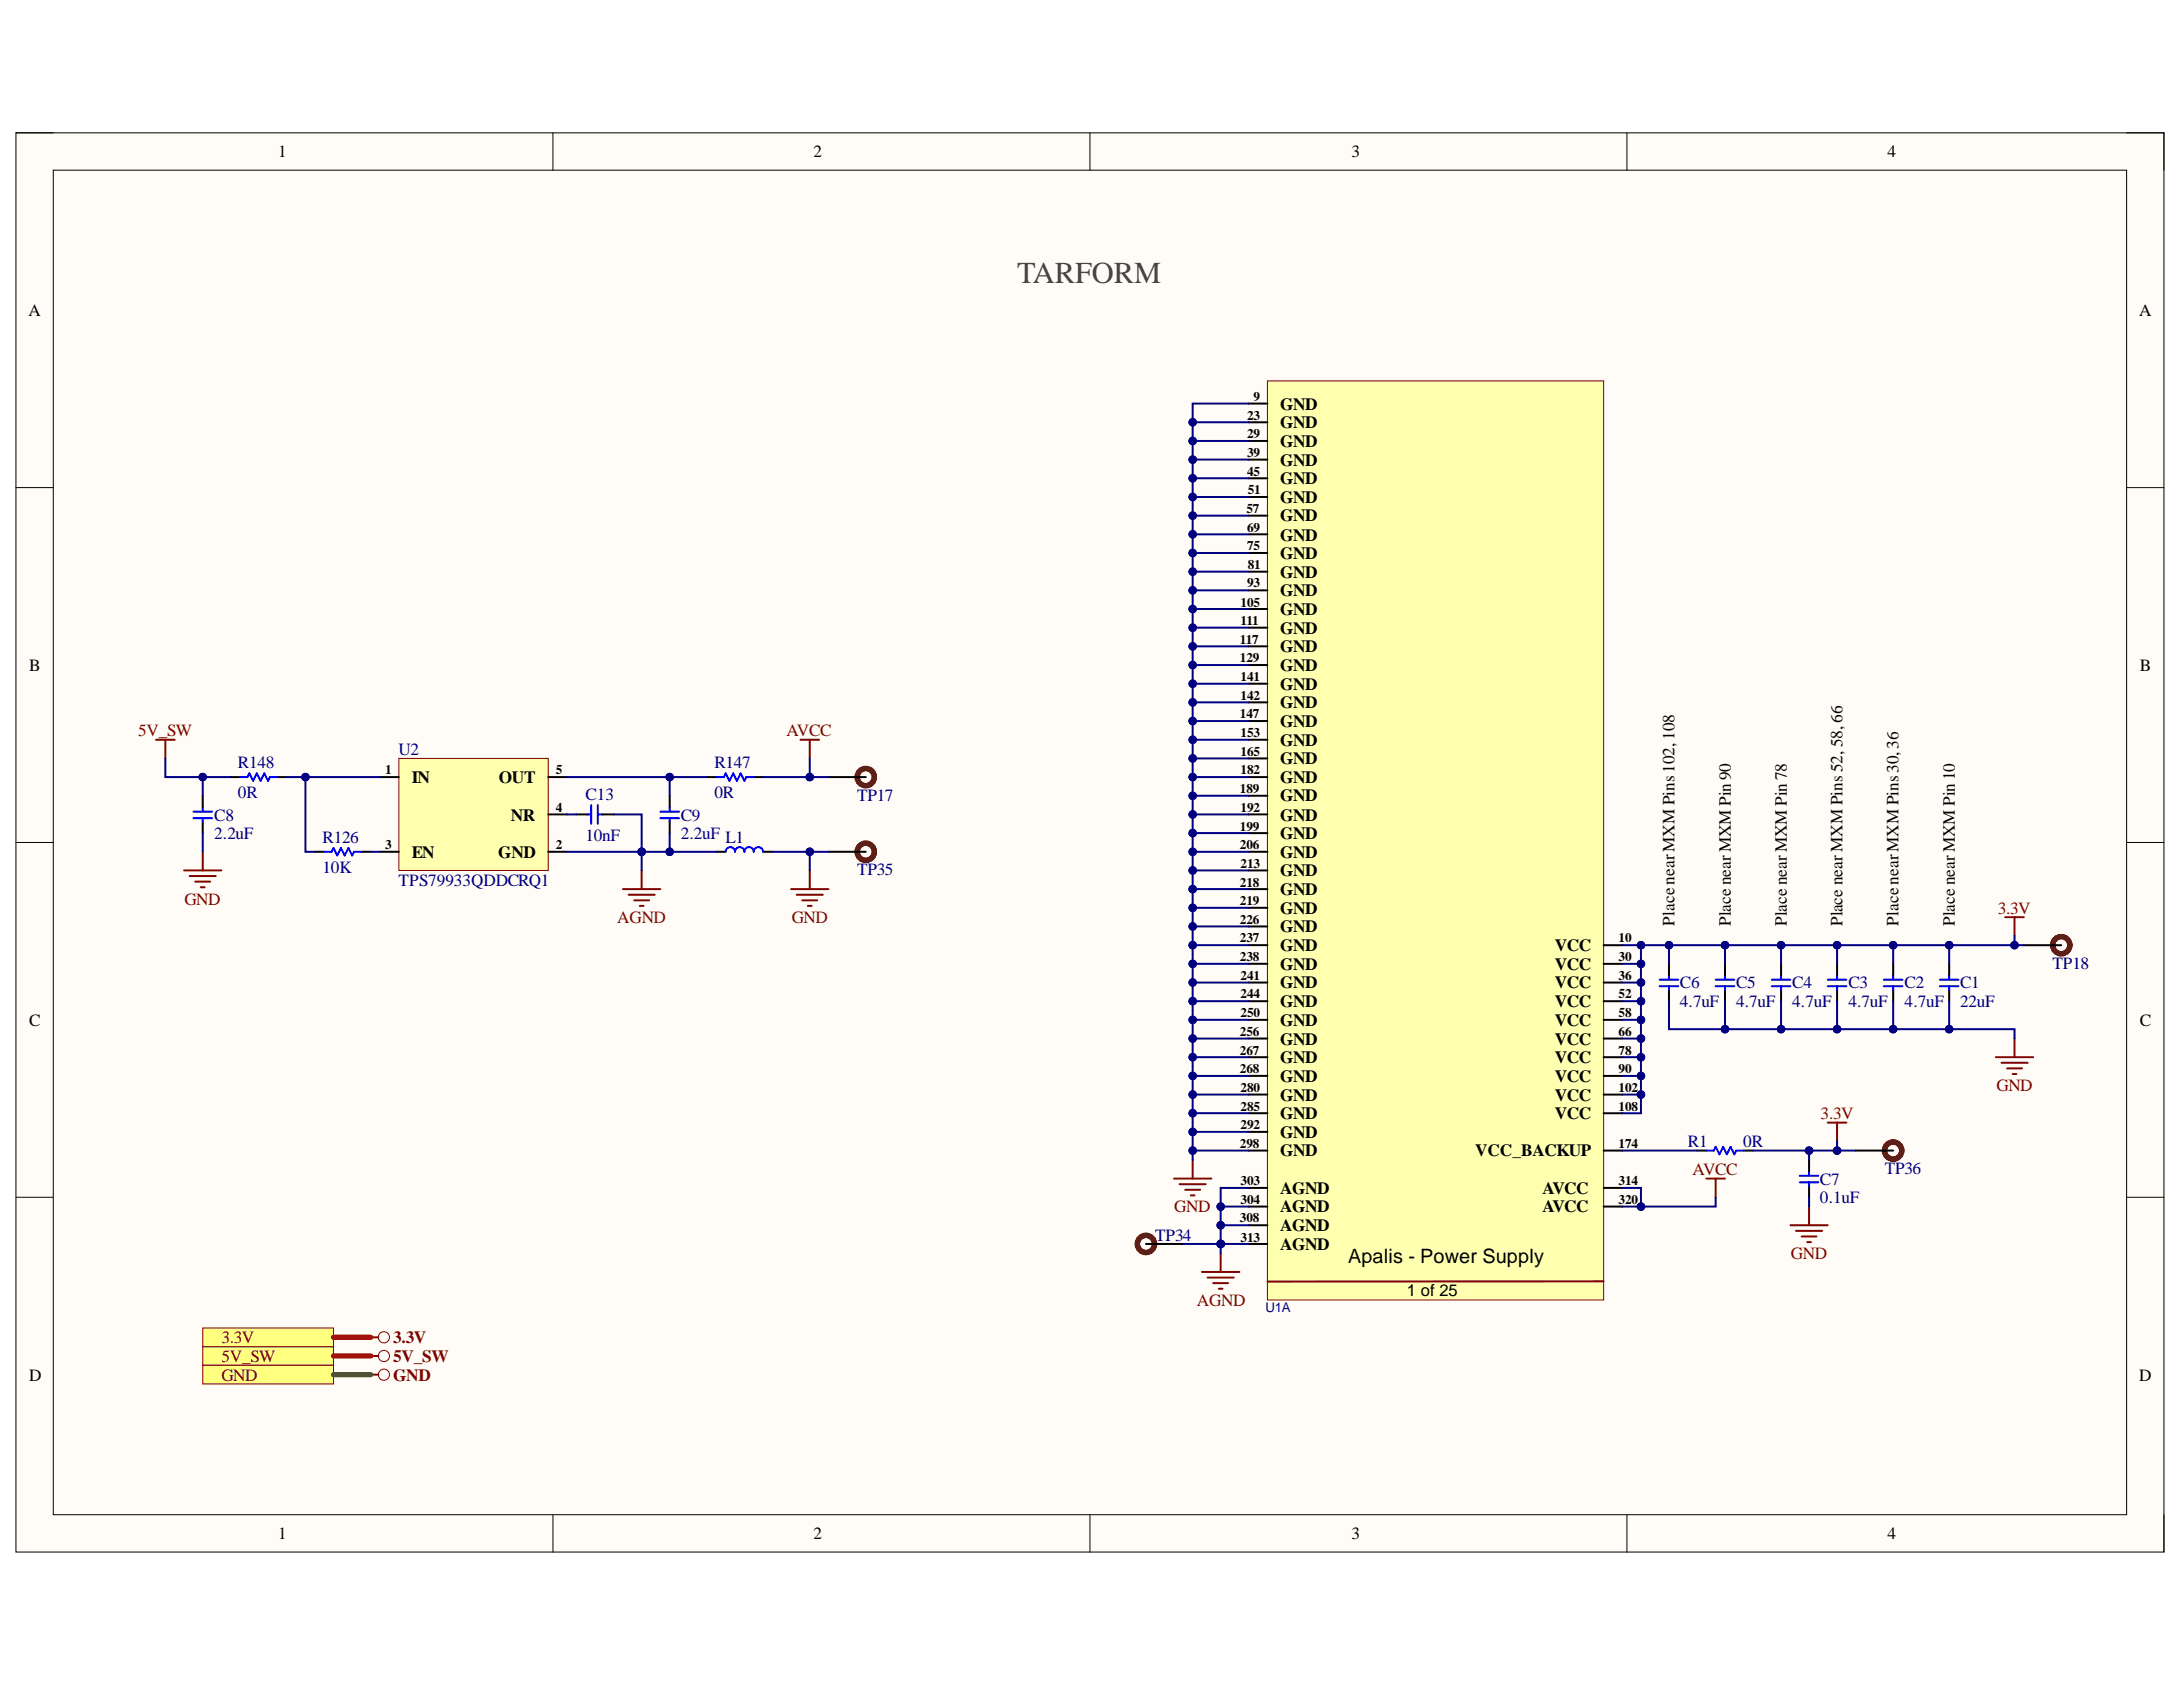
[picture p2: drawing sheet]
<svg xmlns="http://www.w3.org/2000/svg" width="279mm" height="216mm" viewBox="0 0 279 216" stroke-linecap="round" stroke-linejoin="round" font-family="sans-serif">
<defs><g id="words">
<text font-size="3.9" fill="#434343" x="130.2" y="36.3">TARFORM</text>
<text font-size="2.5" x="172.5" y="161.6">Apalis - Power Supply</text>
<g font-size="2.2">
<text x="35.6" y="20.1">1</text>
<text x="104.1" y="20.1">2</text>
<text x="173" y="20.1">3</text>
<text x="241.6" y="20.1">4</text>
<text x="3.6" y="40.4">A</text>
<text x="273.8" y="40.4">A</text>
<text x="163.8" y="52.4">GND</text>
<text x="163.8" y="57.2">GND</text>
<text x="163.8" y="59.6">GND</text>
<text x="163.8" y="54.8">GND</text>
<text x="163.8" y="62">GND</text>
<text x="163.8" y="64.4">GND</text>
<text x="163.8" y="66.7">GND</text>
<text x="163.8" y="69.2">GND</text>
<text x="163.8" y="71.5">GND</text>
<text x="163.8" y="73.9">GND</text>
<text x="163.8" y="76.3">GND</text>
<text x="163.8" y="78.7">GND</text>
<text x="163.8" y="81.1">GND</text>
<text x="163.8" y="83.5">GND</text>
<text x="3.7" y="85.8">B</text>
<text x="163.8" y="85.8">GND</text>
<text x="163.8" y="88.3">GND</text>
<text x="273.9" y="85.8">B</text>
<text x="163.8" y="90.7">GND</text>
<text x="163.8" y="95.5">GND</text>
<text x="163.8" y="93">GND</text>
<text x="52.7" y="100.2">IN</text>
<text x="63.9" y="100.2">OUT</text>
<text x="163.8" y="97.8">GND</text>
<text x="163.8" y="100.2">GND</text>
<text x="65.4" y="105">NR</text>
<text x="163.8" y="105">GND</text>
<text x="163.8" y="102.6">GND</text>
<text x="163.8" y="107.4">GND</text>
<text x="52.7" y="109.8">EN</text>
<text x="63.8" y="109.8">GND</text>
<text x="163.8" y="109.8">GND</text>
<text x="163.8" y="112.1">GND</text>
<text x="163.8" y="119.3">GND</text>
<text x="163.8" y="114.6">GND</text>
<text x="163.8" y="116.9">GND</text>
<text x="214.3" y="118.6" transform="rotate(-90 214.3 118.6)">Place nearMXM Pins102, 108</text>
<text x="221.5" y="118.6" transform="rotate(-90 221.5 118.6)">Place nearMXM Pin90</text>
<text x="228.7" y="118.6" transform="rotate(-90 228.7 118.6)">Place nearMXM Pin78</text>
<text x="235.8" y="118.6" transform="rotate(-90 235.8 118.6)">Place near MXM Pins 52, 58, 66</text>
<text x="243" y="118.6" transform="rotate(-90 243 118.6)">Place nearMXM Pins30, 36</text>
<text x="250.2" y="118.6" transform="rotate(-90 250.2 118.6)">Place nearMXM Pin10</text>
<text x="163.8" y="124.1">GND</text>
<text x="163.8" y="121.7">GND</text>
<text x="199" y="121.7">VCC</text>
<text x="199" y="124.1">VCC</text>
<text x="3.7" y="131.3">C</text>
<text x="163.8" y="126.5">GND</text>
<text x="163.8" y="128.9">GND</text>
<text x="163.8" y="131.3">GND</text>
<text x="199" y="126.5">VCC</text>
<text x="199" y="128.9">VCC</text>
<text x="199" y="131.3">VCC</text>
<text x="273.9" y="131.3">C</text>
<text x="163.8" y="133.7">GND</text>
<text x="163.8" y="136.1">GND</text>
<text x="199" y="133.7">VCC</text>
<text x="199" y="136.1">VCC</text>
<text x="163.8" y="138.4">GND</text>
<text x="163.8" y="140.9">GND</text>
<text x="163.8" y="143.2">GND</text>
<text x="199" y="138.4">VCC</text>
<text x="199" y="140.9">VCC</text>
<text x="199" y="143.2">VCC</text>
<text x="163.8" y="145.6">GND</text>
<text x="163.8" y="148">GND</text>
<text x="188.8" y="148">VCC_BACKUP</text>
<text x="163.8" y="152.8">AGND</text>
<text x="163.8" y="155.2">AGND</text>
<text x="197.4" y="152.8">AVCC</text>
<text x="197.4" y="155.2">AVCC</text>
<text x="163.8" y="160">AGND</text>
<text x="163.8" y="157.5">AGND</text>
<text x="3.7" y="176.7">D</text>
<text x="273.8" y="176.7">D</text>
<text x="35.6" y="197">1</text>
<text x="104.1" y="197">2</text>
<text x="173" y="197">3</text>
<text x="241.6" y="197">4</text>
</g>
<g font-size="2.2" fill="#800000">
<text x="17.7" y="94.2">5V_SW</text>
<text x="100.7" y="94.2">AVCC</text>
<text x="23.6" y="115.8">GND</text>
<text x="79" y="118.1">AGND</text>
<text x="101.3" y="118.1">GND</text>
<text x="255.7" y="116.9">3.3V</text>
<text x="233" y="143.2">3.3V</text>
<text x="255.5" y="139.6">GND</text>
<text x="150.3" y="155.2">GND</text>
<text x="216.6" y="150.4">AVCC</text>
<text x="229.2" y="161.2">GND</text>
<text x="153.2" y="167.1">AGND</text>
<text x="28.3" y="171.9">3.3V</text>
<text x="50.3" y="171.9">3.3V</text>
<text x="28.3" y="174.3">5V_SW</text>
<text x="28.3" y="176.7">GND</text>
<text x="50.3" y="174.3">5V_SW</text>
<text x="50.3" y="176.7">GND</text>
</g>
<g font-size="2.2" fill="#000080">
<text x="30.4" y="98.3">R148</text>
<text x="51" y="96.7">U2</text>
<text x="91.4" y="98.3">R147</text>
<text x="27.4" y="105">C8</text>
<text x="27.4" y="107.4">2.2uF</text>
<text x="30.4" y="102.2">0R</text>
<text x="41.3" y="107.9">R126</text>
<text x="74.9" y="102.4">C13</text>
<text x="74.9" y="107.6">10nF</text>
<text x="87.1" y="105">C9</text>
<text x="87.1" y="107.4">2.2uF L1</text>
<text x="91.4" y="102.2">0R</text>
<text x="109.7" y="102.5">TP17</text>
<text x="41.3" y="111.7">10K</text>
<text x="51" y="113.4">TPS79933QDDCRQ1</text>
<text x="109.7" y="112">TP35</text>
<text x="262.7" y="124.1">TP18</text>
<text x="215" y="126.5">C6</text>
<text x="215" y="128.9">4.7uF</text>
<text x="222.2" y="126.5">C5</text>
<text x="222.2" y="128.9">4.7uF</text>
<text x="229.4" y="126.5">C4</text>
<text x="229.4" y="128.9">4.7uF</text>
<text x="236.6" y="126.5">C3</text>
<text x="236.6" y="128.9">4.7uF</text>
<text x="243.8" y="126.5">C2</text>
<text x="243.8" y="128.9">4.7uF</text>
<text x="250.9" y="126.5">C1</text>
<text x="250.9" y="128.9">22uF</text>
<text x="216" y="146.8">R1</text>
<text x="223.1" y="146.8">0R</text>
<text x="232.9" y="151.6">C7</text>
<text x="232.9" y="154">0.1uF</text>
<text x="241.2" y="150.3">TP36</text>
<text x="147.8" y="158.8">TP34</text>
</g>
<text font-size="2.1" x="180.1" y="165.9">1 of 25</text>
<g font-size="1.7">
<text x="159.6" y="53.7">23</text>
<text x="160.5" y="51.3">9</text>
<text x="159.6" y="56.1">29</text>
<text x="159.6" y="58.5">39</text>
<text x="159.5" y="65.6">57</text>
<text x="159.6" y="60.9">45</text>
<text x="159.7" y="63.3">51</text>
<text x="159.6" y="68.1">69</text>
<text x="159.6" y="70.4">75</text>
<text x="158.8" y="77.6">105</text>
<text x="159.6" y="75.2">93</text>
<text x="159.7" y="72.8">81</text>
<text x="158.7" y="82.4">117</text>
<text x="158.8" y="80">111</text>
<text x="158.7" y="84.7">129</text>
<text x="158.8" y="87.2">141</text>
<text x="158.8" y="89.6">142</text>
<text x="158.7" y="91.9">147</text>
<text x="158.8" y="94.4">153</text>
<text x="49.3" y="99.1">1</text>
<text x="71.1" y="99.1">5</text>
<text x="158.7" y="101.5">189</text>
<text x="158.8" y="96.7">165</text>
<text x="158.8" y="99.1">182</text>
<text x="71.1" y="103.9">4</text>
<text x="158.7" y="106.3">199</text>
<text x="158.8" y="103.9">192</text>
<text x="49.3" y="108.7">3</text>
<text x="71.1" y="108.7">2</text>
<text x="158.7" y="108.7">206</text>
<text x="158.7" y="113.5">218</text>
<text x="158.8" y="111">213</text>
<text x="158.7" y="118.2">226</text>
<text x="158.7" y="115.8">219</text>
<text x="158.7" y="123">238</text>
<text x="158.7" y="120.6">237</text>
<text x="158.8" y="125.4">241</text>
<text x="207.1" y="120.6">10</text>
<text x="207.1" y="123">30</text>
<text x="207.1" y="125.4">36</text>
<text x="158.8" y="127.8">244</text>
<text x="158.8" y="130.1">250</text>
<text x="207.1" y="127.8">52</text>
<text x="207.1" y="130.1">58</text>
<text x="158.7" y="132.6">256</text>
<text x="158.7" y="135">267</text>
<text x="158.7" y="137.3">268</text>
<text x="207.1" y="132.6">66</text>
<text x="207.1" y="135">78</text>
<text x="207.1" y="137.3">90</text>
<text x="158.8" y="139.8">280</text>
<text x="158.8" y="142.1">285</text>
<text x="207.1" y="139.8">102</text>
<text x="207.1" y="142.1">108</text>
<text x="158.7" y="146.9">298</text>
<text x="158.8" y="144.5">292</text>
<text x="207.1" y="146.9">174</text>
<text x="158.8" y="151.7">303</text>
<text x="158.8" y="154.1">304</text>
<text x="207.1" y="151.7">314</text>
<text x="207.1" y="154.1">320</text>
<text x="158.7" y="156.4">308</text>
<text x="158.8" y="158.9">313</text>
</g>
<text font-size="1.7" fill="#000080" x="162" y="167.9">U1A</text>
</g></defs>
<path d="M2 17h275v181.6h-275z" fill-rule="evenodd" fill="#fffcf8"/>
<path d="M2 17h275v181.6h-275z" fill="none" stroke="#000" stroke-width=".13"/>
<path d="M6.8 21.8h265.4v172.1h-265.4z" fill-rule="evenodd" fill="#fffcf8"/>
<g fill="none" stroke="#000" stroke-width=".13">
<path d="M2 17h4.8M70.8 17v4.8M139.5 17v4.8M208.2 17v4.8M272.2 17h4.8v4.8M6.8 21.8h265.4v172.1h-265.4zM2 62.4h4.8M272.2 62.4h4.8M2 107.8h4.8M272.2 107.8h4.8M2 153.2h4.8M272.2 153.2h4.8"/>
<path d="M70.8 193.9v4.7M139.5 193.9v4.7M208.2 193.9v4.7M277 193.9v4.7"/>
</g>
<path d="M51 97.1h19.2v14.3h-19.2z" fill-rule="evenodd" fill="#ffffb0"/>
<path d="M51 97.1h19.2v14.3h-19.2z" fill="none" stroke="#800000" stroke-width=".13"/>
<g fill="none" stroke="#000" stroke-width=".25">
<path d="M29.5 99.4h1.2M35.5 99.4h1.2M48.7 99.4h2.3M70.2 99.4h2.4M90.5 99.4h1.2M96.5 99.4h1.2M25.9 101.8v1.5M25.9 105.1v1.5M40.3 109h1.2M46.3 109h1.2M48.7 109h2.3M70.2 109h2.4"/>
<path d="M70.2 104.2h2.4M73.8 104.2h1.5M77.1 104.2h1.4M85.7 101.8v1.5M85.7 105.1v1.5M91.7 109h1.2M97.7 109h1.2"/>
</g>
<g fill="none" stroke="#00f" stroke-width=".25">
<path d="M30.7 99.4h1l.2-.4 .5 .9 .5-.9 .5 .9 .4-.9 .5 .9 .3-.5h.9M91.7 99.4h.9l.3-.4 .5 .9 .4-.9 .5 .9 .5-.9 .5 .9 .2-.5h1M24.8 104.7h2.3M24.8 103.9h2.3M25.9 103.3v.5M25.9 104.7v.5M41.5 109h.9l.3-.5 .5 1 .4-1 .5 1 .5-1 .5 1 .2-.5h1M75.2 104.2h.5M75.7 103v2.4M76.5 103v2.4M76.6 104.2h.5M84.5 104.7h2.4"/>
<path d="M84.5 103.9h2.4M85.7 103.3v.5M85.7 104.7v.5M92.9 109a.6 .6 0 0 1 .6-.6 .6 .6 0 0 1 .6 .6 .6 .6 0 0 1 .6-.6 .6 .6 0 0 1 .6 .6 .6 .6 0 0 1 .6-.6 .6 .6 0 0 1 .6 .6 .6 .6 0 0 1 .6-.6 .6 .6 0 0 1 .6 .6"/>
</g>
<g fill="none" stroke="#800000" stroke-width=".25">
<path d="M20 94.7h2.4M21.2 94.7v2.4M102.4 94.7h2.4M103.6 94.7v2.4M23.6 111.4h4.7M24.3 112.1h3.3M25 112.8h1.9M25.7 113.5h.5M25.9 109v2.4M79.7 113.8h4.8M80.5 114.5h3.3M81.2 115.2h1.9"/>
<path d="M81.9 115.9h.5M82.1 111.4v2.4M101.2 113.8h4.8M102 114.5h3.3M102.7 115.2h1.9M103.4 115.9h.5M103.6 111.4v2.4"/>
</g>
<path d="M162.2 48.8h43v117.6h-43z" fill-rule="evenodd" fill="#ffffb0"/>
<path d="M162.2 48.8h43v117.6h-43z" fill="none" stroke="#800000" stroke-width=".13"/>
<g fill="none" stroke="#800000" stroke-width=".25">
<path d="M256.6 117.4h2.4M257.8 117.4v2.4M255.4 135.3h4.8M256.2 136h3.3M256.9 136.7h1.9M257.6 137.5h.5M257.8 132.9v2.4M150.3 150.8h4.7M151 151.6h3.3M151.7 152.3h1.9M152.4 153h.5M152.6 148.4v2.4"/>
<path d="M218.4 150.8h2.4M219.6 150.8v2.4M229.2 156.8h4.7M229.9 157.5h3.3M230.6 158.2h1.9M231.3 159h.5M231.5 154.4v2.4M233.9 143.7h2.4M235.1 143.7v2.4M153.8 162.8h4.8M154.6 163.5h3.3M155.3 164.2h1.9"/>
<path d="M156 164.9h.5M156.2 160.4v2.4M205.2 164h-43"/>
</g>
<g fill="none" stroke="#000" stroke-width=".25">
<path d="M159.8 56.4h2.4M159.8 58.8h2.4M159.8 51.6h2.4M159.8 54h2.4M159.8 61.2h2.4M159.8 63.6h2.4M159.8 66h2.4M159.8 68.4h2.4M159.8 70.8h2.4M159.8 73.2h2.4M159.8 75.6h2.4M159.8 77.9h2.4"/>
<path d="M159.8 80.3h2.4M159.8 82.7h2.4M159.8 85.1h2.4M159.8 87.5h2.4M159.8 89.9h2.4M159.8 94.7h2.4M159.8 97.1h2.4M159.8 99.4h2.4M159.8 92.3h2.4M159.8 104.2h2.4M159.8 101.8h2.4M159.8 106.6h2.4"/>
<path d="M159.8 118.6h2.4M159.8 109h2.4M159.8 111.4h2.4M159.8 113.8h2.4M159.8 116.2h2.4M159.8 123.3h2.4M159.8 125.7h2.4M159.8 128.1h2.4M159.8 132.9h2.4M159.8 135.3h2.4M159.8 137.7h2.4M159.8 130.5h2.4"/>
<path d="M159.8 121h2.4M205.2 123.4h2.4M205.2 125.7h2.4M205.2 128.1h2.4M205.2 132.9h2.4M205.2 135.3h2.4M205.2 137.7h2.4M205.2 130.5h2.4M205.2 121h2.4M213.6 123.4v1.4M213.6 126.6v1.5M220.8 123.4v1.4"/>
<path d="M220.8 126.6v1.5M228 123.4v1.4M228 126.6v1.5M235.1 123.4v1.4M235.1 126.6v1.5M242.3 123.4v1.4M242.3 126.6v1.5M249.5 123.4v1.4M249.5 126.6v1.5M159.8 140.1h2.4M159.8 142.5h2.4M159.8 144.9h2.4"/>
<path d="M159.8 152h2.4M159.8 154.4h2.4M159.8 159.2h2.4M159.8 147.3h2.4M159.8 156.8h2.4M205.2 140.1h2.4M205.2 142.5h2.4M205.2 152h2.4M205.2 154.4h2.4M205.2 147.3h2.4M217.2 147.3h1.2M223.2 147.3h1.2"/>
<path d="M231.5 148.4v1.5M231.5 151.7v1.5"/>
</g>
<g fill="none" stroke="#00f" stroke-width=".25">
<path d="M212.4 126.2h2.4M212.4 125.4h2.4M213.6 124.8v.5M213.6 126.2v.5M219.6 126.2h2.4M219.6 125.4h2.4M220.8 124.8v.5M220.8 126.2v.5M226.8 126.2h2.4M226.8 125.4h2.4M228 124.8v.5M228 126.2v.5"/>
<path d="M233.9 126.2h2.4M233.9 125.4h2.4M235.1 124.8v.5M235.1 126.2v.5M241.1 126.2h2.4M241.1 125.4h2.4M242.3 124.8v.5M242.3 126.2v.5M248.3 126.2h2.4M248.3 125.4h2.4M249.5 124.8v.5M249.5 126.2v.5"/>
<path d="M218.4 147.3h1l.2-.5 .5 .9 .4-.9 .5 .9 .5-.9 .5 .9 .2-.4h1M230.3 151.3h2.4M230.3 150.5h2.4M231.5 149.9v.5M231.5 151.3v.5"/>
</g>
<path d="M25.9 172.3h16.8v2.4h-16.8z" fill-rule="evenodd" fill="#ffff80"/>
<g fill="none" stroke="#800000" stroke-width=".13">
<path d="M25.9 172.3h16.8v2.4h-16.8z"/>
<circle cx="49.1" cy="173.5" r=".72"/>
</g>
<path d="M47.5 173.5h.9" fill="none" stroke="#800000" stroke-width=".25"/>
<g fill="none" stroke="#5b0f00" stroke-width=".68">
<circle cx="110.8" cy="99.4" r="1.1"/>
<circle cx="110.8" cy="109" r="1.1"/>
<circle cx="263.8" cy="121" r="1.1"/>
</g>
<path d="M106 99.4h4.8M106 109h4.8M259 121h4.8" fill="none" stroke="#000" stroke-width=".25"/>
<path d="M21.2 97.1v2.3h8.3" fill="none" stroke="#000080" stroke-width=".25"/>
<circle cx="25.9" cy="99.4" r=".48" fill="#000080"/>
<circle cx="25.9" cy="99.4" r=".48" fill="none" stroke="#000080" stroke-width=".13"/>
<path d="M36.7 99.4h12" fill="none" stroke="#000080" stroke-width=".25"/>
<circle cx="39.1" cy="99.4" r=".48" fill="#000080"/>
<circle cx="39.1" cy="99.4" r=".48" fill="none" stroke="#000080" stroke-width=".13"/>
<path d="M39.1 99.4v9.6h1.2M47.5 109h1.2" fill="none" stroke="#000080" stroke-width=".25"/>
<circle cx="39.1" cy="99.4" r=".48" fill="#000080"/>
<circle cx="39.1" cy="99.4" r=".48" fill="none" stroke="#000080" stroke-width=".13"/>
<path d="M25.9 99.4v2.4" fill="none" stroke="#000080" stroke-width=".25"/>
<circle cx="25.9" cy="99.4" r=".48" fill="#000080"/>
<circle cx="25.9" cy="99.4" r=".48" fill="none" stroke="#000080" stroke-width=".13"/>
<path d="M25.9 106.6v2.4M72.6 109h9.5v2.4" fill="none" stroke="#000080" stroke-width=".25"/>
<circle cx="82.1" cy="109" r=".48" fill="#000080"/>
<circle cx="82.1" cy="109" r=".48" fill="none" stroke="#000080" stroke-width=".13"/>
<path d="M72.6 104.2h1.2M78.5 104.2h3.6v4.8" fill="none" stroke="#000080" stroke-width=".25"/>
<circle cx="82.1" cy="109" r=".48" fill="#000080"/>
<circle cx="82.1" cy="109" r=".48" fill="none" stroke="#000080" stroke-width=".13"/>
<path d="M72.6 99.4h17.9" fill="none" stroke="#000080" stroke-width=".25"/>
<circle cx="85.7" cy="99.4" r=".48" fill="#000080"/>
<circle cx="85.7" cy="99.4" r=".48" fill="none" stroke="#000080" stroke-width=".13"/>
<path d="M85.7 99.4v2.4" fill="none" stroke="#000080" stroke-width=".25"/>
<circle cx="85.7" cy="99.4" r=".48" fill="#000080"/>
<circle cx="85.7" cy="99.4" r=".48" fill="none" stroke="#000080" stroke-width=".13"/>
<path d="M85.7 106.6v2.4h-3.6" fill="none" stroke="#000080" stroke-width=".25"/>
<circle cx="85.7" cy="109" r=".48" fill="#000080"/>
<circle cx="85.7" cy="109" r=".48" fill="none" stroke="#000080" stroke-width=".13"/>
<circle cx="82.1" cy="109" r=".48" fill="#000080"/>
<circle cx="82.1" cy="109" r=".48" fill="none" stroke="#000080" stroke-width=".13"/>
<path d="M85.7 109h6" fill="none" stroke="#000080" stroke-width=".25"/>
<circle cx="85.7" cy="109" r=".48" fill="#000080"/>
<circle cx="85.7" cy="109" r=".48" fill="none" stroke="#000080" stroke-width=".13"/>
<path d="M156.2 154.4h3.6" fill="none" stroke="#000080" stroke-width=".25"/>
<circle cx="156.2" cy="154.4" r=".48" fill="#000080"/>
<circle cx="156.2" cy="154.4" r=".48" fill="none" stroke="#000080" stroke-width=".13"/>
<path d="M156.2 156.8h3.6" fill="none" stroke="#000080" stroke-width=".25"/>
<circle cx="156.2" cy="156.8" r=".48" fill="#000080"/>
<circle cx="156.2" cy="156.8" r=".48" fill="none" stroke="#000080" stroke-width=".13"/>
<path d="M156.2 159.2h3.6" fill="none" stroke="#000080" stroke-width=".25"/>
<circle cx="156.2" cy="159.2" r=".48" fill="#000080"/>
<circle cx="156.2" cy="159.2" r=".48" fill="none" stroke="#000080" stroke-width=".13"/>
<path d="M156.2 159.2v1.2" fill="none" stroke="#000080" stroke-width=".25"/>
<circle cx="156.2" cy="159.2" r=".48" fill="#000080"/>
<circle cx="156.2" cy="159.2" r=".48" fill="none" stroke="#000080" stroke-width=".13"/>
<path d="M152.6 54h7.2" fill="none" stroke="#000080" stroke-width=".25"/>
<circle cx="152.6" cy="54" r=".48" fill="#000080"/>
<circle cx="152.6" cy="54" r=".48" fill="none" stroke="#000080" stroke-width=".13"/>
<path d="M152.6 56.4h7.2" fill="none" stroke="#000080" stroke-width=".25"/>
<circle cx="152.6" cy="56.4" r=".48" fill="#000080"/>
<circle cx="152.6" cy="56.4" r=".48" fill="none" stroke="#000080" stroke-width=".13"/>
<path d="M152.6 58.8h7.2" fill="none" stroke="#000080" stroke-width=".25"/>
<circle cx="152.6" cy="58.8" r=".48" fill="#000080"/>
<circle cx="152.6" cy="58.8" r=".48" fill="none" stroke="#000080" stroke-width=".13"/>
<path d="M152.6 61.2h7.2" fill="none" stroke="#000080" stroke-width=".25"/>
<circle cx="152.6" cy="61.2" r=".48" fill="#000080"/>
<circle cx="152.6" cy="61.2" r=".48" fill="none" stroke="#000080" stroke-width=".13"/>
<path d="M152.6 63.6h7.2" fill="none" stroke="#000080" stroke-width=".25"/>
<circle cx="152.6" cy="63.6" r=".48" fill="#000080"/>
<circle cx="152.6" cy="63.6" r=".48" fill="none" stroke="#000080" stroke-width=".13"/>
<path d="M152.6 66h7.2" fill="none" stroke="#000080" stroke-width=".25"/>
<circle cx="152.6" cy="66" r=".48" fill="#000080"/>
<circle cx="152.6" cy="66" r=".48" fill="none" stroke="#000080" stroke-width=".13"/>
<path d="M152.6 68.4h7.2" fill="none" stroke="#000080" stroke-width=".25"/>
<circle cx="152.6" cy="68.4" r=".48" fill="#000080"/>
<circle cx="152.6" cy="68.4" r=".48" fill="none" stroke="#000080" stroke-width=".13"/>
<path d="M152.6 70.8h7.2" fill="none" stroke="#000080" stroke-width=".25"/>
<circle cx="152.6" cy="70.8" r=".48" fill="#000080"/>
<circle cx="152.6" cy="70.8" r=".48" fill="none" stroke="#000080" stroke-width=".13"/>
<path d="M152.6 73.2h7.2" fill="none" stroke="#000080" stroke-width=".25"/>
<circle cx="152.6" cy="73.2" r=".48" fill="#000080"/>
<circle cx="152.6" cy="73.2" r=".48" fill="none" stroke="#000080" stroke-width=".13"/>
<path d="M152.6 75.6h7.2" fill="none" stroke="#000080" stroke-width=".25"/>
<circle cx="152.6" cy="75.6" r=".48" fill="#000080"/>
<circle cx="152.6" cy="75.6" r=".48" fill="none" stroke="#000080" stroke-width=".13"/>
<path d="M152.6 77.9h7.2" fill="none" stroke="#000080" stroke-width=".25"/>
<circle cx="152.6" cy="77.9" r=".48" fill="#000080"/>
<circle cx="152.6" cy="77.9" r=".48" fill="none" stroke="#000080" stroke-width=".13"/>
<path d="M152.6 80.3h7.2" fill="none" stroke="#000080" stroke-width=".25"/>
<circle cx="152.6" cy="80.3" r=".48" fill="#000080"/>
<circle cx="152.6" cy="80.3" r=".48" fill="none" stroke="#000080" stroke-width=".13"/>
<path d="M152.6 82.7h7.2" fill="none" stroke="#000080" stroke-width=".25"/>
<circle cx="152.6" cy="82.7" r=".48" fill="#000080"/>
<circle cx="152.6" cy="82.7" r=".48" fill="none" stroke="#000080" stroke-width=".13"/>
<path d="M152.6 85.1h7.2" fill="none" stroke="#000080" stroke-width=".25"/>
<circle cx="152.6" cy="85.1" r=".48" fill="#000080"/>
<circle cx="152.6" cy="85.1" r=".48" fill="none" stroke="#000080" stroke-width=".13"/>
<path d="M152.6 87.5h7.2" fill="none" stroke="#000080" stroke-width=".25"/>
<circle cx="152.6" cy="87.5" r=".48" fill="#000080"/>
<circle cx="152.6" cy="87.5" r=".48" fill="none" stroke="#000080" stroke-width=".13"/>
<path d="M152.6 89.9h7.2" fill="none" stroke="#000080" stroke-width=".25"/>
<circle cx="152.6" cy="89.9" r=".48" fill="#000080"/>
<circle cx="152.6" cy="89.9" r=".48" fill="none" stroke="#000080" stroke-width=".13"/>
<path d="M152.6 92.3h7.2" fill="none" stroke="#000080" stroke-width=".25"/>
<circle cx="152.6" cy="92.3" r=".48" fill="#000080"/>
<circle cx="152.6" cy="92.3" r=".48" fill="none" stroke="#000080" stroke-width=".13"/>
<path d="M152.6 94.7h7.2" fill="none" stroke="#000080" stroke-width=".25"/>
<circle cx="152.6" cy="94.7" r=".48" fill="#000080"/>
<circle cx="152.6" cy="94.7" r=".48" fill="none" stroke="#000080" stroke-width=".13"/>
<path d="M152.6 97.1h7.2" fill="none" stroke="#000080" stroke-width=".25"/>
<circle cx="152.6" cy="97.1" r=".48" fill="#000080"/>
<circle cx="152.6" cy="97.1" r=".48" fill="none" stroke="#000080" stroke-width=".13"/>
<path d="M152.6 99.4h7.2" fill="none" stroke="#000080" stroke-width=".25"/>
<circle cx="152.6" cy="99.4" r=".48" fill="#000080"/>
<circle cx="152.6" cy="99.4" r=".48" fill="none" stroke="#000080" stroke-width=".13"/>
<path d="M152.6 101.8h7.2" fill="none" stroke="#000080" stroke-width=".25"/>
<circle cx="152.6" cy="101.8" r=".48" fill="#000080"/>
<circle cx="152.6" cy="101.8" r=".48" fill="none" stroke="#000080" stroke-width=".13"/>
<path d="M152.6 104.2h7.2" fill="none" stroke="#000080" stroke-width=".25"/>
<circle cx="152.6" cy="104.2" r=".48" fill="#000080"/>
<circle cx="152.6" cy="104.2" r=".48" fill="none" stroke="#000080" stroke-width=".13"/>
<path d="M152.6 106.6h7.2" fill="none" stroke="#000080" stroke-width=".25"/>
<circle cx="152.6" cy="106.6" r=".48" fill="#000080"/>
<circle cx="152.6" cy="106.6" r=".48" fill="none" stroke="#000080" stroke-width=".13"/>
<path d="M152.6 109h7.2" fill="none" stroke="#000080" stroke-width=".25"/>
<circle cx="152.6" cy="109" r=".48" fill="#000080"/>
<circle cx="152.6" cy="109" r=".48" fill="none" stroke="#000080" stroke-width=".13"/>
<path d="M152.6 111.4h7.2" fill="none" stroke="#000080" stroke-width=".25"/>
<circle cx="152.6" cy="111.4" r=".48" fill="#000080"/>
<circle cx="152.6" cy="111.4" r=".48" fill="none" stroke="#000080" stroke-width=".13"/>
<path d="M152.6 113.8h7.2" fill="none" stroke="#000080" stroke-width=".25"/>
<circle cx="152.6" cy="113.8" r=".48" fill="#000080"/>
<circle cx="152.6" cy="113.8" r=".48" fill="none" stroke="#000080" stroke-width=".13"/>
<path d="M152.6 116.2h7.2" fill="none" stroke="#000080" stroke-width=".25"/>
<circle cx="152.6" cy="116.2" r=".48" fill="#000080"/>
<circle cx="152.6" cy="116.2" r=".48" fill="none" stroke="#000080" stroke-width=".13"/>
<path d="M152.6 118.6h7.2" fill="none" stroke="#000080" stroke-width=".25"/>
<circle cx="152.6" cy="118.6" r=".48" fill="#000080"/>
<circle cx="152.6" cy="118.6" r=".48" fill="none" stroke="#000080" stroke-width=".13"/>
<path d="M152.6 121h7.2" fill="none" stroke="#000080" stroke-width=".25"/>
<circle cx="152.6" cy="121" r=".48" fill="#000080"/>
<circle cx="152.6" cy="121" r=".48" fill="none" stroke="#000080" stroke-width=".13"/>
<path d="M152.6 123.3h7.2" fill="none" stroke="#000080" stroke-width=".25"/>
<circle cx="152.6" cy="123.3" r=".48" fill="#000080"/>
<circle cx="152.6" cy="123.3" r=".48" fill="none" stroke="#000080" stroke-width=".13"/>
<path d="M152.6 125.7h7.2" fill="none" stroke="#000080" stroke-width=".25"/>
<circle cx="152.6" cy="125.7" r=".48" fill="#000080"/>
<circle cx="152.6" cy="125.7" r=".48" fill="none" stroke="#000080" stroke-width=".13"/>
<path d="M152.6 128.1h7.2" fill="none" stroke="#000080" stroke-width=".25"/>
<circle cx="152.6" cy="128.1" r=".48" fill="#000080"/>
<circle cx="152.6" cy="128.1" r=".48" fill="none" stroke="#000080" stroke-width=".13"/>
<path d="M152.6 130.5h7.2" fill="none" stroke="#000080" stroke-width=".25"/>
<circle cx="152.6" cy="130.5" r=".48" fill="#000080"/>
<circle cx="152.6" cy="130.5" r=".48" fill="none" stroke="#000080" stroke-width=".13"/>
<path d="M152.6 132.9h7.2" fill="none" stroke="#000080" stroke-width=".25"/>
<circle cx="152.6" cy="132.9" r=".48" fill="#000080"/>
<circle cx="152.6" cy="132.9" r=".48" fill="none" stroke="#000080" stroke-width=".13"/>
<path d="M152.6 135.3h7.2" fill="none" stroke="#000080" stroke-width=".25"/>
<circle cx="152.6" cy="135.3" r=".48" fill="#000080"/>
<circle cx="152.6" cy="135.3" r=".48" fill="none" stroke="#000080" stroke-width=".13"/>
<path d="M152.6 137.7h7.2" fill="none" stroke="#000080" stroke-width=".25"/>
<circle cx="152.6" cy="137.7" r=".48" fill="#000080"/>
<circle cx="152.6" cy="137.7" r=".48" fill="none" stroke="#000080" stroke-width=".13"/>
<path d="M152.6 140.1h7.2" fill="none" stroke="#000080" stroke-width=".25"/>
<circle cx="152.6" cy="140.1" r=".48" fill="#000080"/>
<circle cx="152.6" cy="140.1" r=".48" fill="none" stroke="#000080" stroke-width=".13"/>
<path d="M152.6 142.5h7.2" fill="none" stroke="#000080" stroke-width=".25"/>
<circle cx="152.6" cy="142.5" r=".48" fill="#000080"/>
<circle cx="152.6" cy="142.5" r=".48" fill="none" stroke="#000080" stroke-width=".13"/>
<path d="M152.6 144.9h7.2" fill="none" stroke="#000080" stroke-width=".25"/>
<circle cx="152.6" cy="144.9" r=".48" fill="#000080"/>
<circle cx="152.6" cy="144.9" r=".48" fill="none" stroke="#000080" stroke-width=".13"/>
<path d="M152.6 147.3h7.2" fill="none" stroke="#000080" stroke-width=".25"/>
<circle cx="152.6" cy="147.2" r=".48" fill="#000080"/>
<circle cx="152.6" cy="147.2" r=".48" fill="none" stroke="#000080" stroke-width=".13"/>
<path d="M210 121v2.4h-2.4" fill="none" stroke="#000080" stroke-width=".25"/>
<circle cx="210" cy="123.4" r=".48" fill="#000080"/>
<circle cx="210" cy="123.4" r=".48" fill="none" stroke="#000080" stroke-width=".13"/>
<circle cx="210" cy="121" r=".48" fill="#000080"/>
<circle cx="210" cy="121" r=".48" fill="none" stroke="#000080" stroke-width=".13"/>
<path d="M210 123.4v2.3h-2.4" fill="none" stroke="#000080" stroke-width=".25"/>
<circle cx="210" cy="125.7" r=".48" fill="#000080"/>
<circle cx="210" cy="125.7" r=".48" fill="none" stroke="#000080" stroke-width=".13"/>
<circle cx="210" cy="123.4" r=".48" fill="#000080"/>
<circle cx="210" cy="123.4" r=".48" fill="none" stroke="#000080" stroke-width=".13"/>
<path d="M210 125.7v2.4h-2.4" fill="none" stroke="#000080" stroke-width=".25"/>
<circle cx="210" cy="128.1" r=".48" fill="#000080"/>
<circle cx="210" cy="128.1" r=".48" fill="none" stroke="#000080" stroke-width=".13"/>
<circle cx="210" cy="125.7" r=".48" fill="#000080"/>
<circle cx="210" cy="125.7" r=".48" fill="none" stroke="#000080" stroke-width=".13"/>
<path d="M210 128.1v2.4h-2.4" fill="none" stroke="#000080" stroke-width=".25"/>
<circle cx="210" cy="130.5" r=".48" fill="#000080"/>
<circle cx="210" cy="130.5" r=".48" fill="none" stroke="#000080" stroke-width=".13"/>
<circle cx="210" cy="128.1" r=".48" fill="#000080"/>
<circle cx="210" cy="128.1" r=".48" fill="none" stroke="#000080" stroke-width=".13"/>
<path d="M210 130.5v2.4h-2.4" fill="none" stroke="#000080" stroke-width=".25"/>
<circle cx="210" cy="132.9" r=".48" fill="#000080"/>
<circle cx="210" cy="132.9" r=".48" fill="none" stroke="#000080" stroke-width=".13"/>
<circle cx="210" cy="130.5" r=".48" fill="#000080"/>
<circle cx="210" cy="130.5" r=".48" fill="none" stroke="#000080" stroke-width=".13"/>
<path d="M210 132.9v2.4h-2.4" fill="none" stroke="#000080" stroke-width=".25"/>
<circle cx="210" cy="135.3" r=".48" fill="#000080"/>
<circle cx="210" cy="135.3" r=".48" fill="none" stroke="#000080" stroke-width=".13"/>
<circle cx="210" cy="132.9" r=".48" fill="#000080"/>
<circle cx="210" cy="132.9" r=".48" fill="none" stroke="#000080" stroke-width=".13"/>
<path d="M210 135.3v2.4h-2.4" fill="none" stroke="#000080" stroke-width=".25"/>
<circle cx="210" cy="137.7" r=".48" fill="#000080"/>
<circle cx="210" cy="137.7" r=".48" fill="none" stroke="#000080" stroke-width=".13"/>
<circle cx="210" cy="135.3" r=".48" fill="#000080"/>
<circle cx="210" cy="135.3" r=".48" fill="none" stroke="#000080" stroke-width=".13"/>
<path d="M210 137.7v2.4h-2.4" fill="none" stroke="#000080" stroke-width=".25"/>
<circle cx="210" cy="140.1" r=".48" fill="#000080"/>
<circle cx="210" cy="140.1" r=".48" fill="none" stroke="#000080" stroke-width=".13"/>
<circle cx="210" cy="137.7" r=".48" fill="#000080"/>
<circle cx="210" cy="137.7" r=".48" fill="none" stroke="#000080" stroke-width=".13"/>
<path d="M210 140.1v2.4h-2.4" fill="none" stroke="#000080" stroke-width=".25"/>
<circle cx="210" cy="140.1" r=".48" fill="#000080"/>
<circle cx="210" cy="140.1" r=".48" fill="none" stroke="#000080" stroke-width=".13"/>
<path d="M249.5 128.1v3.6" fill="none" stroke="#000080" stroke-width=".25"/>
<circle cx="249.5" cy="131.7" r=".48" fill="#000080"/>
<circle cx="249.5" cy="131.7" r=".48" fill="none" stroke="#000080" stroke-width=".13"/>
<path d="M242.3 128.1v3.6" fill="none" stroke="#000080" stroke-width=".25"/>
<circle cx="242.3" cy="131.7" r=".48" fill="#000080"/>
<circle cx="242.3" cy="131.7" r=".48" fill="none" stroke="#000080" stroke-width=".13"/>
<path d="M235.1 128.1v3.6" fill="none" stroke="#000080" stroke-width=".25"/>
<circle cx="235.1" cy="131.7" r=".48" fill="#000080"/>
<circle cx="235.1" cy="131.7" r=".48" fill="none" stroke="#000080" stroke-width=".13"/>
<path d="M228 128.1v3.6" fill="none" stroke="#000080" stroke-width=".25"/>
<circle cx="228" cy="131.7" r=".48" fill="#000080"/>
<circle cx="228" cy="131.7" r=".48" fill="none" stroke="#000080" stroke-width=".13"/>
<path d="M220.8 128.1v3.6" fill="none" stroke="#000080" stroke-width=".25"/>
<circle cx="220.8" cy="131.7" r=".48" fill="#000080"/>
<circle cx="220.8" cy="131.7" r=".48" fill="none" stroke="#000080" stroke-width=".13"/>
<path d="M213.6 121v2.4" fill="none" stroke="#000080" stroke-width=".25"/>
<circle cx="213.6" cy="121" r=".48" fill="#000080"/>
<circle cx="213.6" cy="121" r=".48" fill="none" stroke="#000080" stroke-width=".13"/>
<path d="M220.8 121v2.4" fill="none" stroke="#000080" stroke-width=".25"/>
<circle cx="220.8" cy="121" r=".48" fill="#000080"/>
<circle cx="220.8" cy="121" r=".48" fill="none" stroke="#000080" stroke-width=".13"/>
<path d="M228 121v2.4" fill="none" stroke="#000080" stroke-width=".25"/>
<circle cx="228" cy="121" r=".48" fill="#000080"/>
<circle cx="228" cy="121" r=".48" fill="none" stroke="#000080" stroke-width=".13"/>
<path d="M235.1 121v2.4" fill="none" stroke="#000080" stroke-width=".25"/>
<circle cx="235.1" cy="121" r=".48" fill="#000080"/>
<circle cx="235.1" cy="121" r=".48" fill="none" stroke="#000080" stroke-width=".13"/>
<path d="M242.3 121v2.4" fill="none" stroke="#000080" stroke-width=".25"/>
<circle cx="242.3" cy="121" r=".48" fill="#000080"/>
<circle cx="242.3" cy="121" r=".48" fill="none" stroke="#000080" stroke-width=".13"/>
<path d="M249.5 121v2.4" fill="none" stroke="#000080" stroke-width=".25"/>
<circle cx="249.5" cy="121" r=".48" fill="#000080"/>
<circle cx="249.5" cy="121" r=".48" fill="none" stroke="#000080" stroke-width=".13"/>
<path d="M207.6 147.3h9.6M231.5 147.3v1.1" fill="none" stroke="#000080" stroke-width=".25"/>
<circle cx="231.5" cy="147.3" r=".48" fill="#000080"/>
<circle cx="231.5" cy="147.3" r=".48" fill="none" stroke="#000080" stroke-width=".13"/>
<path d="M207.6 152h2.4v2.4M231.5 153.2v1.2" fill="none" stroke="#000080" stroke-width=".25"/>
<circle cx="210" cy="154.4" r=".48" fill="#000080"/>
<circle cx="210" cy="154.4" r=".48" fill="none" stroke="#000080" stroke-width=".13"/>
<path d="M42.7 173.5h4.8" fill="none" stroke="#f00" stroke-width=".68"/>
<path d="M159.8 51.6h-7.2v96.8" fill="none" stroke="#000080" stroke-width=".25"/>
<circle cx="152.6" cy="147.2" r=".48" fill="#000080"/>
<circle cx="152.6" cy="147.2" r=".48" fill="none" stroke="#000080" stroke-width=".13"/>
<circle cx="152.6" cy="144.9" r=".48" fill="#000080"/>
<circle cx="152.6" cy="144.9" r=".48" fill="none" stroke="#000080" stroke-width=".13"/>
<circle cx="152.6" cy="142.5" r=".48" fill="#000080"/>
<circle cx="152.6" cy="142.5" r=".48" fill="none" stroke="#000080" stroke-width=".13"/>
<circle cx="152.6" cy="140.1" r=".48" fill="#000080"/>
<circle cx="152.6" cy="140.1" r=".48" fill="none" stroke="#000080" stroke-width=".13"/>
<circle cx="152.6" cy="137.7" r=".48" fill="#000080"/>
<circle cx="152.6" cy="137.7" r=".48" fill="none" stroke="#000080" stroke-width=".13"/>
<circle cx="152.6" cy="135.3" r=".48" fill="#000080"/>
<circle cx="152.6" cy="135.3" r=".48" fill="none" stroke="#000080" stroke-width=".13"/>
<circle cx="152.6" cy="132.9" r=".48" fill="#000080"/>
<circle cx="152.6" cy="132.9" r=".48" fill="none" stroke="#000080" stroke-width=".13"/>
<circle cx="152.6" cy="130.5" r=".48" fill="#000080"/>
<circle cx="152.6" cy="130.5" r=".48" fill="none" stroke="#000080" stroke-width=".13"/>
<circle cx="152.6" cy="128.1" r=".48" fill="#000080"/>
<circle cx="152.6" cy="128.1" r=".48" fill="none" stroke="#000080" stroke-width=".13"/>
<circle cx="152.6" cy="125.7" r=".48" fill="#000080"/>
<circle cx="152.6" cy="125.7" r=".48" fill="none" stroke="#000080" stroke-width=".13"/>
<circle cx="152.6" cy="123.3" r=".48" fill="#000080"/>
<circle cx="152.6" cy="123.3" r=".48" fill="none" stroke="#000080" stroke-width=".13"/>
<circle cx="152.6" cy="121" r=".48" fill="#000080"/>
<circle cx="152.6" cy="121" r=".48" fill="none" stroke="#000080" stroke-width=".13"/>
<circle cx="152.6" cy="118.6" r=".48" fill="#000080"/>
<circle cx="152.6" cy="118.6" r=".48" fill="none" stroke="#000080" stroke-width=".13"/>
<circle cx="152.6" cy="116.2" r=".48" fill="#000080"/>
<circle cx="152.6" cy="116.2" r=".48" fill="none" stroke="#000080" stroke-width=".13"/>
<circle cx="152.6" cy="113.8" r=".48" fill="#000080"/>
<circle cx="152.6" cy="113.8" r=".48" fill="none" stroke="#000080" stroke-width=".13"/>
<circle cx="152.6" cy="111.4" r=".48" fill="#000080"/>
<circle cx="152.6" cy="111.4" r=".48" fill="none" stroke="#000080" stroke-width=".13"/>
<circle cx="152.6" cy="109" r=".48" fill="#000080"/>
<circle cx="152.6" cy="109" r=".48" fill="none" stroke="#000080" stroke-width=".13"/>
<circle cx="152.6" cy="106.6" r=".48" fill="#000080"/>
<circle cx="152.6" cy="106.6" r=".48" fill="none" stroke="#000080" stroke-width=".13"/>
<circle cx="152.6" cy="104.2" r=".48" fill="#000080"/>
<circle cx="152.6" cy="104.2" r=".48" fill="none" stroke="#000080" stroke-width=".13"/>
<circle cx="152.6" cy="101.8" r=".48" fill="#000080"/>
<circle cx="152.6" cy="101.8" r=".48" fill="none" stroke="#000080" stroke-width=".13"/>
<circle cx="152.6" cy="99.4" r=".48" fill="#000080"/>
<circle cx="152.6" cy="99.4" r=".48" fill="none" stroke="#000080" stroke-width=".13"/>
<circle cx="152.6" cy="97.1" r=".48" fill="#000080"/>
<circle cx="152.6" cy="97.1" r=".48" fill="none" stroke="#000080" stroke-width=".13"/>
<circle cx="152.6" cy="94.7" r=".48" fill="#000080"/>
<circle cx="152.6" cy="94.7" r=".48" fill="none" stroke="#000080" stroke-width=".13"/>
<circle cx="152.6" cy="92.3" r=".48" fill="#000080"/>
<circle cx="152.6" cy="92.3" r=".48" fill="none" stroke="#000080" stroke-width=".13"/>
<circle cx="152.6" cy="89.9" r=".48" fill="#000080"/>
<circle cx="152.6" cy="89.9" r=".48" fill="none" stroke="#000080" stroke-width=".13"/>
<circle cx="152.6" cy="87.5" r=".48" fill="#000080"/>
<circle cx="152.6" cy="87.5" r=".48" fill="none" stroke="#000080" stroke-width=".13"/>
<circle cx="152.6" cy="85.1" r=".48" fill="#000080"/>
<circle cx="152.6" cy="85.1" r=".48" fill="none" stroke="#000080" stroke-width=".13"/>
<circle cx="152.6" cy="82.7" r=".48" fill="#000080"/>
<circle cx="152.6" cy="82.7" r=".48" fill="none" stroke="#000080" stroke-width=".13"/>
<circle cx="152.6" cy="80.3" r=".48" fill="#000080"/>
<circle cx="152.6" cy="80.3" r=".48" fill="none" stroke="#000080" stroke-width=".13"/>
<circle cx="152.6" cy="77.9" r=".48" fill="#000080"/>
<circle cx="152.6" cy="77.9" r=".48" fill="none" stroke="#000080" stroke-width=".13"/>
<circle cx="152.6" cy="75.6" r=".48" fill="#000080"/>
<circle cx="152.6" cy="75.6" r=".48" fill="none" stroke="#000080" stroke-width=".13"/>
<circle cx="152.6" cy="73.2" r=".48" fill="#000080"/>
<circle cx="152.6" cy="73.2" r=".48" fill="none" stroke="#000080" stroke-width=".13"/>
<circle cx="152.6" cy="70.8" r=".48" fill="#000080"/>
<circle cx="152.6" cy="70.8" r=".48" fill="none" stroke="#000080" stroke-width=".13"/>
<circle cx="152.6" cy="68.4" r=".48" fill="#000080"/>
<circle cx="152.6" cy="68.4" r=".48" fill="none" stroke="#000080" stroke-width=".13"/>
<circle cx="152.6" cy="66" r=".48" fill="#000080"/>
<circle cx="152.6" cy="66" r=".48" fill="none" stroke="#000080" stroke-width=".13"/>
<circle cx="152.6" cy="63.6" r=".48" fill="#000080"/>
<circle cx="152.6" cy="63.6" r=".48" fill="none" stroke="#000080" stroke-width=".13"/>
<circle cx="152.6" cy="61.2" r=".48" fill="#000080"/>
<circle cx="152.6" cy="61.2" r=".48" fill="none" stroke="#000080" stroke-width=".13"/>
<circle cx="152.6" cy="58.8" r=".48" fill="#000080"/>
<circle cx="152.6" cy="58.8" r=".48" fill="none" stroke="#000080" stroke-width=".13"/>
<circle cx="152.6" cy="56.4" r=".48" fill="#000080"/>
<circle cx="152.6" cy="56.4" r=".48" fill="none" stroke="#000080" stroke-width=".13"/>
<circle cx="152.6" cy="54" r=".48" fill="#000080"/>
<circle cx="152.6" cy="54" r=".48" fill="none" stroke="#000080" stroke-width=".13"/>
<path d="M159.8 152h-3.6v7.2" fill="none" stroke="#000080" stroke-width=".25"/>
<circle cx="156.2" cy="154.4" r=".48" fill="#000080"/>
<circle cx="156.2" cy="154.4" r=".48" fill="none" stroke="#000080" stroke-width=".13"/>
<circle cx="156.2" cy="156.8" r=".48" fill="#000080"/>
<circle cx="156.2" cy="156.8" r=".48" fill="none" stroke="#000080" stroke-width=".13"/>
<circle cx="156.2" cy="159.2" r=".48" fill="#000080"/>
<circle cx="156.2" cy="159.2" r=".48" fill="none" stroke="#000080" stroke-width=".13"/>
<path d="M219.6 153.2v1.2h-12" fill="none" stroke="#000080" stroke-width=".25"/>
<circle cx="210" cy="154.4" r=".48" fill="#000080"/>
<circle cx="210" cy="154.4" r=".48" fill="none" stroke="#000080" stroke-width=".13"/>
<path d="M213.6 128.1v3.6h44.2v1.2" fill="none" stroke="#000080" stroke-width=".25"/>
<circle cx="220.8" cy="131.7" r=".48" fill="#000080"/>
<circle cx="220.8" cy="131.7" r=".48" fill="none" stroke="#000080" stroke-width=".13"/>
<circle cx="228" cy="131.7" r=".48" fill="#000080"/>
<circle cx="228" cy="131.7" r=".48" fill="none" stroke="#000080" stroke-width=".13"/>
<circle cx="235.1" cy="131.7" r=".48" fill="#000080"/>
<circle cx="235.1" cy="131.7" r=".48" fill="none" stroke="#000080" stroke-width=".13"/>
<circle cx="242.3" cy="131.7" r=".48" fill="#000080"/>
<circle cx="242.3" cy="131.7" r=".48" fill="none" stroke="#000080" stroke-width=".13"/>
<circle cx="249.5" cy="131.7" r=".48" fill="#000080"/>
<circle cx="249.5" cy="131.7" r=".48" fill="none" stroke="#000080" stroke-width=".13"/>
<path d="M97.7 99.4h8.3" fill="none" stroke="#000080" stroke-width=".25"/>
<circle cx="103.6" cy="99.4" r=".48" fill="#000080"/>
<circle cx="103.6" cy="99.4" r=".48" fill="none" stroke="#000080" stroke-width=".13"/>
<path d="M103.6 97.1v2.3" fill="none" stroke="#000080" stroke-width=".25"/>
<circle cx="103.6" cy="99.4" r=".48" fill="#000080"/>
<circle cx="103.6" cy="99.4" r=".48" fill="none" stroke="#000080" stroke-width=".13"/>
<path d="M98.9 109h7.1" fill="none" stroke="#000080" stroke-width=".25"/>
<circle cx="103.6" cy="109" r=".48" fill="#000080"/>
<circle cx="103.6" cy="109" r=".48" fill="none" stroke="#000080" stroke-width=".13"/>
<path d="M103.6 109v2.4" fill="none" stroke="#000080" stroke-width=".25"/>
<circle cx="103.6" cy="109" r=".48" fill="#000080"/>
<circle cx="103.6" cy="109" r=".48" fill="none" stroke="#000080" stroke-width=".13"/>
<path d="M207.6 121h51.4" fill="none" stroke="#000080" stroke-width=".25"/>
<circle cx="210" cy="121" r=".48" fill="#000080"/>
<circle cx="210" cy="121" r=".48" fill="none" stroke="#000080" stroke-width=".13"/>
<circle cx="213.6" cy="121" r=".48" fill="#000080"/>
<circle cx="213.6" cy="121" r=".48" fill="none" stroke="#000080" stroke-width=".13"/>
<circle cx="220.8" cy="121" r=".48" fill="#000080"/>
<circle cx="220.8" cy="121" r=".48" fill="none" stroke="#000080" stroke-width=".13"/>
<circle cx="228" cy="121" r=".48" fill="#000080"/>
<circle cx="228" cy="121" r=".48" fill="none" stroke="#000080" stroke-width=".13"/>
<circle cx="235.1" cy="121" r=".48" fill="#000080"/>
<circle cx="235.1" cy="121" r=".48" fill="none" stroke="#000080" stroke-width=".13"/>
<circle cx="242.3" cy="121" r=".48" fill="#000080"/>
<circle cx="242.3" cy="121" r=".48" fill="none" stroke="#000080" stroke-width=".13"/>
<circle cx="249.5" cy="121" r=".48" fill="#000080"/>
<circle cx="249.5" cy="121" r=".48" fill="none" stroke="#000080" stroke-width=".13"/>
<circle cx="257.8" cy="121" r=".48" fill="#000080"/>
<circle cx="257.8" cy="121" r=".48" fill="none" stroke="#000080" stroke-width=".13"/>
<path d="M257.8 119.8v1.2" fill="none" stroke="#000080" stroke-width=".25"/>
<circle cx="257.8" cy="121" r=".48" fill="#000080"/>
<circle cx="257.8" cy="121" r=".48" fill="none" stroke="#000080" stroke-width=".13"/>
<circle cx="242.3" cy="147.3" r="1.1" fill="none" stroke="#5b0f00" stroke-width=".68"/>
<path d="M237.5 147.3h4.8" fill="none" stroke="#000" stroke-width=".25"/>
<path d="M224.4 147.3h13.1" fill="none" stroke="#000080" stroke-width=".25"/>
<circle cx="231.5" cy="147.3" r=".48" fill="#000080"/>
<circle cx="231.5" cy="147.3" r=".48" fill="none" stroke="#000080" stroke-width=".13"/>
<circle cx="235.1" cy="147.3" r=".48" fill="#000080"/>
<circle cx="235.1" cy="147.3" r=".48" fill="none" stroke="#000080" stroke-width=".13"/>
<path d="M235.1 146.1v1.2" fill="none" stroke="#000080" stroke-width=".25"/>
<circle cx="235.1" cy="147.3" r=".48" fill="#000080"/>
<circle cx="235.1" cy="147.3" r=".48" fill="none" stroke="#000080" stroke-width=".13"/>
<circle cx="146.7" cy="159.2" r="1.1" fill="none" stroke="#5b0f00" stroke-width=".68"/>
<path d="M146.7 159.2h4.8" fill="none" stroke="#000" stroke-width=".25"/>
<path d="M151.5 159.2h4.7" fill="none" stroke="#000080" stroke-width=".25"/>
<circle cx="156.2" cy="159.2" r=".48" fill="#000080"/>
<circle cx="156.2" cy="159.2" r=".48" fill="none" stroke="#000080" stroke-width=".13"/>
<path d="M25.9 170h16.8v2.3h-16.8z" fill-rule="evenodd" fill="#ffff80"/>
<g fill="none" stroke="#800000" stroke-width=".13">
<path d="M25.9 170h16.8v2.3h-16.8z"/>
<circle cx="49.1" cy="171.1" r=".72"/>
</g>
<path d="M47.5 171.1h.9" fill="none" stroke="#800000" stroke-width=".25"/>
<path d="M42.7 171.1h4.8" fill="none" stroke="#f00" stroke-width=".68"/>
<path d="M25.9 174.7h16.8v2.4h-16.8z" fill-rule="evenodd" fill="#ffff80"/>
<g fill="none" stroke="#800000" stroke-width=".13">
<path d="M25.9 174.7h16.8v2.4h-16.8z"/>
<circle cx="49.1" cy="175.9" r=".71"/>
</g>
<path d="M47.5 175.9h.9" fill="none" stroke="#800000" stroke-width=".25"/>
<path d="M42.7 175.9h4.8" fill="none" stroke="#38761d" stroke-width=".68"/>
<use href="#words"/>
</svg>
